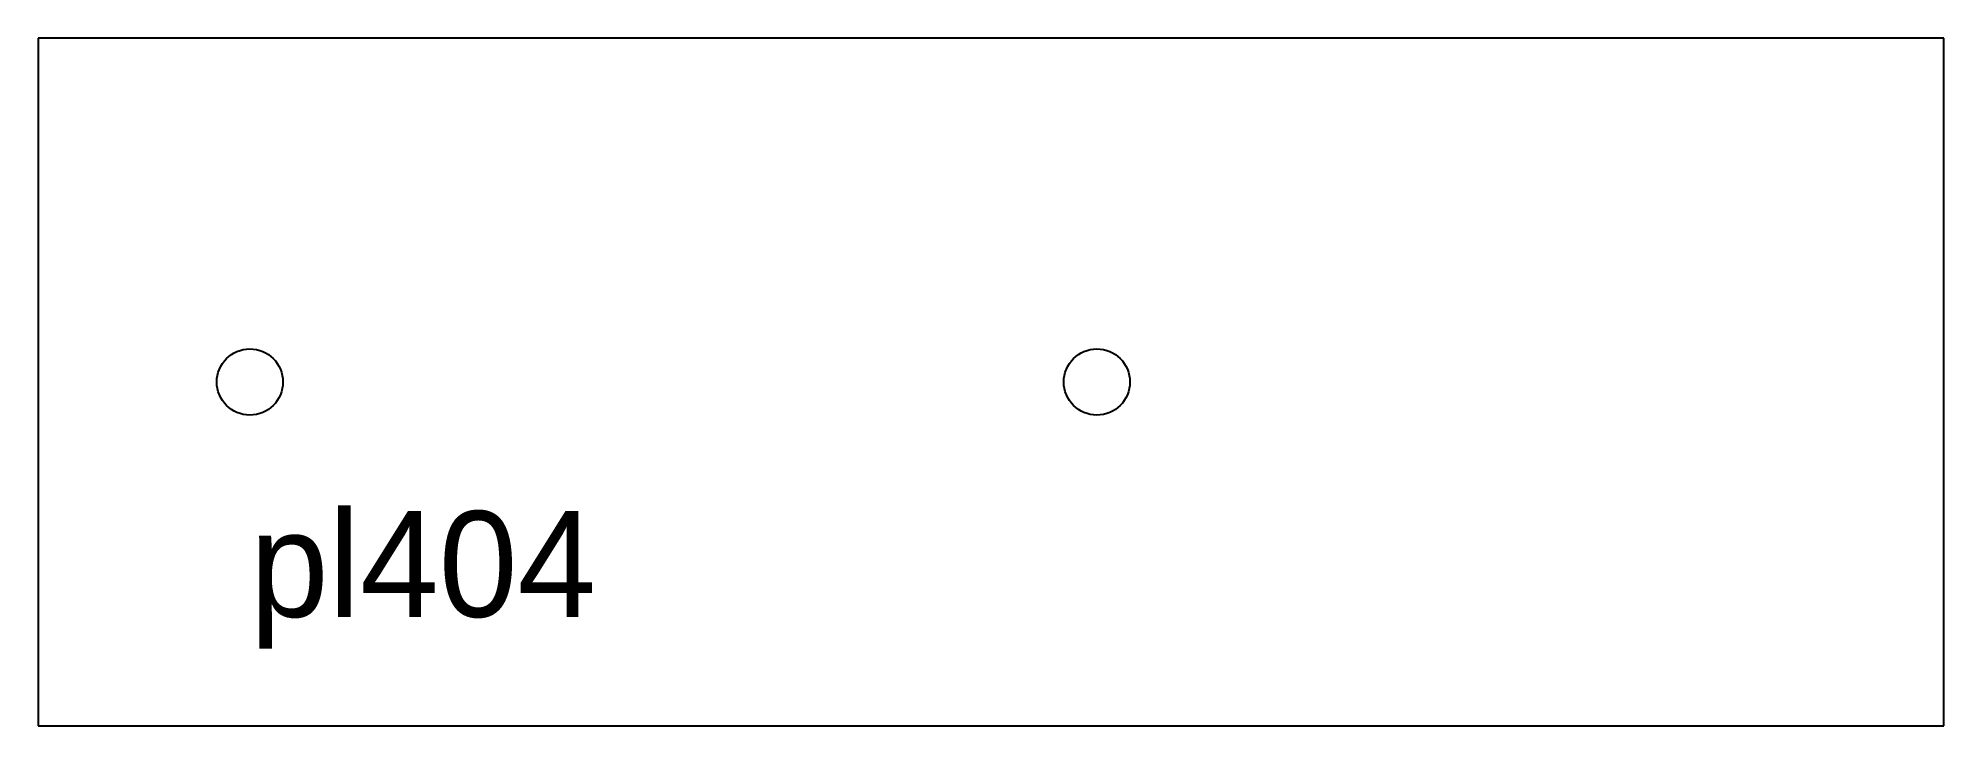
# Model space of a CAD drawing. Extents: x 0 to 18, y 0 to 6.5.
import ezdxf

# ---------------------------------------------------------------- set-up
doc = ezdxf.new("R2010")
doc.units = 0
doc.header["$MEASUREMENT"] = 0
doc.layers.add('BURN', color=1, linetype='CONTINUOUS')
doc.layers.add('SCRIBE', color=1, linetype='CONTINUOUS')

msp = doc.modelspace()

# ---------------------------------------------------------------- linework, layer by layer
at = {"layer": 'BURN'}
for p, q in [((17.999999, 6.499999), (0, 6.5)), ((0, 6.5), (0, 0)), ((17.999999, 0), (17.999999, 6.499999)), ((0, 0), (17.999999, 0))]:
    msp.add_line(p, q, dxfattribs=at)
for centre in [(2, 3.25), (10, 3.25)]:
    msp.add_circle(centre, 0.3125, dxfattribs=at)

# ---------------------------------------------------------------- texts
at = {"layer": 'SCRIBE'}
msp.add_text('pl404', height=1, dxfattribs=at).set_placement((2, 1.03))

doc.saveas('drawing.dxf')
